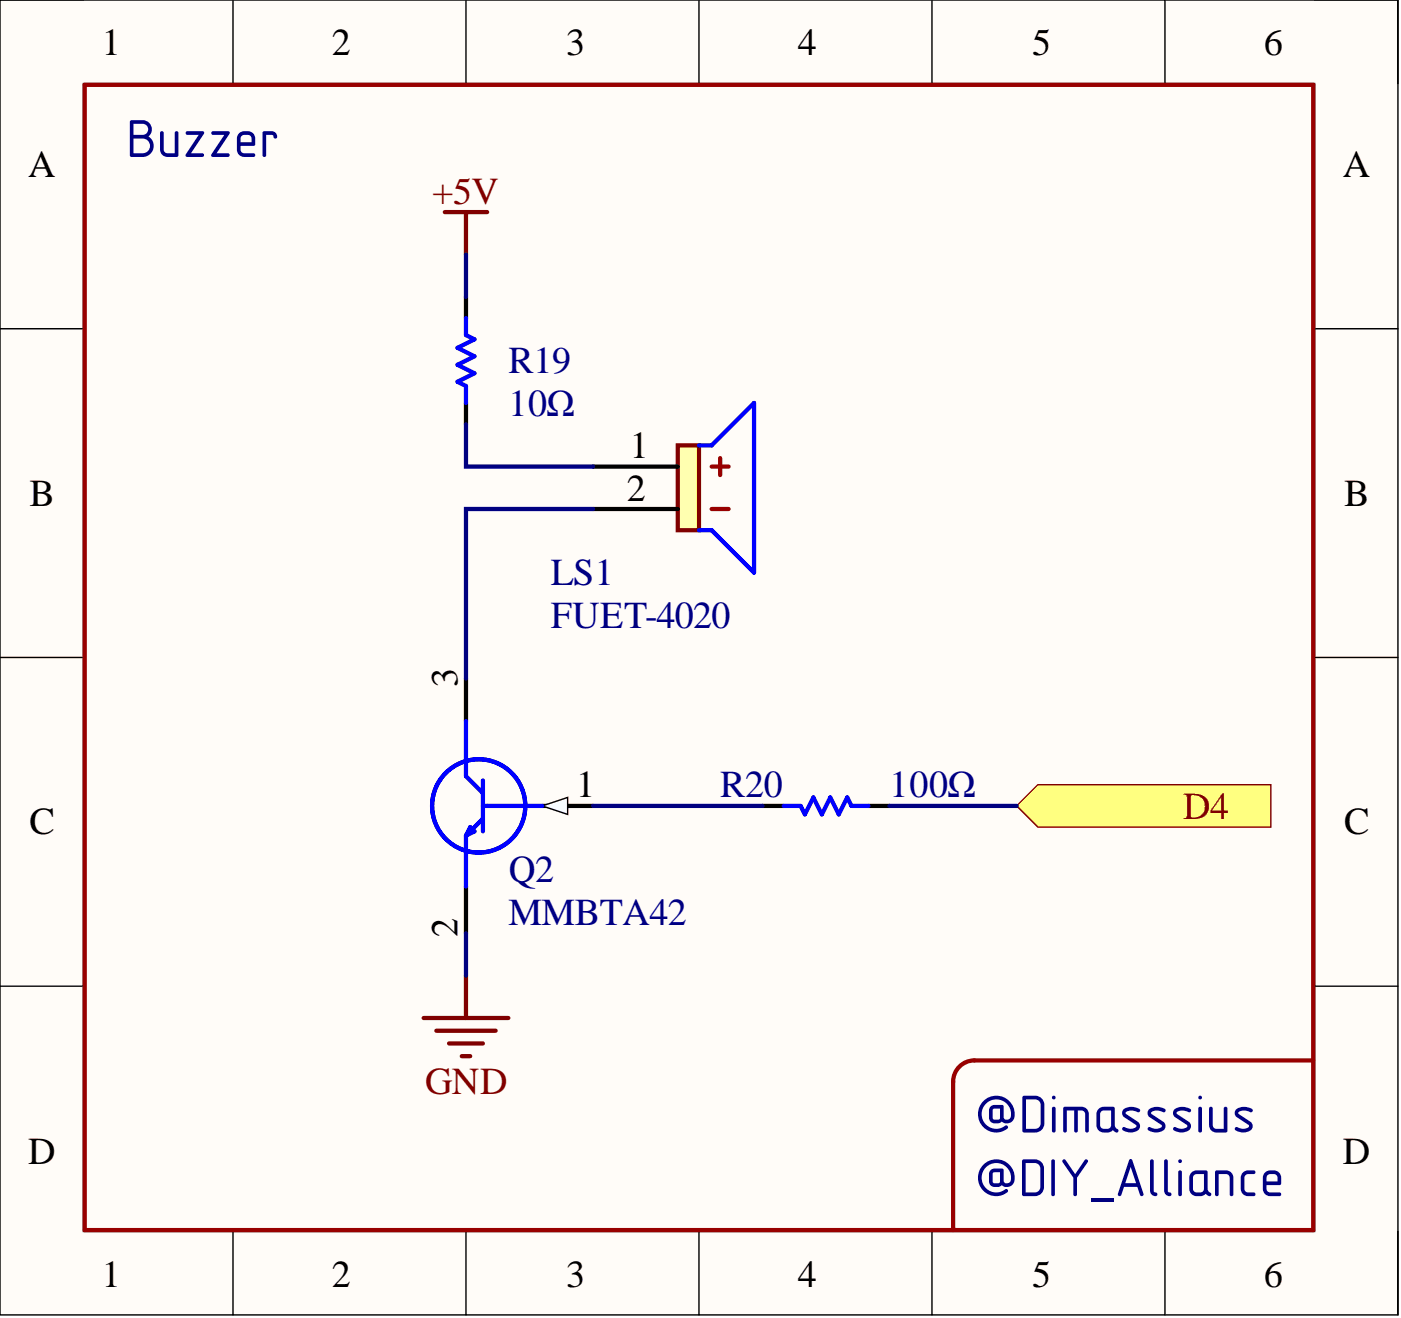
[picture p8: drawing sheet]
<svg xmlns="http://www.w3.org/2000/svg" width="84mm" height="79mm" viewBox="0 0 84 79" stroke-linecap="round" stroke-linejoin="round" font-family="sans-serif">
<defs><g id="words">
<g font-size="3.2" fill="#000080">
<text x="7.6" y="9.4">Buzzer</text>
<text x="58.1" y="67.6">@Dimasssius</text>
<text x="58.1" y="71.4">@DIY_Alliance</text>
</g>
<g font-size="2.3">
<text x="6.1" y="3.3">1</text>
<text x="19.8" y="3.3">2</text>
<text x="33.8" y="3.3">3</text>
<text x="47.6" y="3.3">4</text>
<text x="61.6" y="3.3">5</text>
<text x="75.4" y="3.3">6</text>
<text x="1.7" y="10.5">A</text>
<text x="80.1" y="10.5">A</text>
<text x="37.4" y="29.9">2</text>
<text x="37.6" y="27.3">1</text>
<text x="1.8" y="30.2">B</text>
<text x="80.2" y="30.2">B</text>
<text x="27.3" y="41" transform="rotate(-90 27.3 41)">3</text>
<text x="34.4" y="47.6">1</text>
<text x="1.8" y="49.8">C</text>
<text x="80.2" y="49.8">C</text>
<text x="27.3" y="56" transform="rotate(-90 27.3 56)">2</text>
<text x="1.7" y="69.5">D</text>
<text x="80.1" y="69.5">D</text>
<text x="6.1" y="76.8">1</text>
<text x="19.8" y="76.8">2</text>
<text x="33.8" y="76.8">3</text>
<text x="47.6" y="76.8">4</text>
<text x="61.6" y="76.8">5</text>
<text x="75.4" y="76.8">6</text>
</g>
<g font-size="2.3" fill="#800000">
<text x="25.8" y="12.2">+5V</text>
<text x="70.6" y="48.9">D4</text>
<text x="25.4" y="65.3">GND</text>
</g>
<g font-size="2.3" fill="#000080">
<text x="30.3" y="22.3">R19</text>
<text x="30.3" y="24.8">10Ω</text>
<text x="32.9" y="34.9">LS1</text>
<text x="32.9" y="37.5">FUET-4020</text>
<text x="43" y="47.6">R20</text>
<text x="53.1" y="47.6">100Ω</text>
<text x="30.3" y="52.7">Q2</text>
<text x="30.3" y="55.2">MMBTA42</text>
</g>
</g></defs>
<path d="M0 0h83.4v78.5h-83.4z" fill-rule="evenodd" fill="#fffcf8"/>
<path d="M0 0h83.4v78.5h-83.4z" fill="none" stroke="#000" stroke-width=".08"/>
<path d="M5 5h73.5v68.5h-73.5z" fill-rule="evenodd" fill="#fffcf8"/>
<g fill="none" stroke="#000" stroke-width=".08">
<path d="M0 19.6h5M0 0h5M5 5h73.5v68.5h-73.5zM13.9 0v5M27.8 0v5M41.7 0v5M55.6 0v5M69.5 0v5M78.5 0h4.9v5M78.5 19.6h4.9M0 39.2h5M78.5 39.2h4.9"/>
<path d="M0 58.9h5M78.5 58.9h4.9M13.9 73.5v5M27.8 73.5v5M41.7 73.5v5M55.6 73.5v5M69.5 73.5v5M83.4 73.5v5"/>
</g>
<path d="M40.4 26.6h1.3v5h-1.3z" fill-rule="evenodd" fill="#ffffb0"/>
<path d="M26.5 12.7h2.6M27.8 12.7v2.5M40.4 26.6h1.3v5h-1.3zM27.8 58.2v2.6M25.3 60.8h5M26 61.5h3.6M26.8 62.3h2M27.6 63h.5" fill="none" stroke="#800000" stroke-width=".25"/>
<path d="M35.4 30.4h5M35.4 27.9h5M45.5 48.1h1.3M51.8 48.1h1.3" fill="none" stroke="#000" stroke-width=".25"/>
<path d="M41.7 26.6h.8l2.5-2.5v10.1l-2.5-2.6h-.8M46.8 48.1h1l.2 .5 .5-1 .5 1 .5-1 .6 1 .5-1 .2 .5h1" fill="none" stroke="#00f" stroke-width=".25"/>
<path d="M42.5 27.9h1M42.5 30.4h1M43 27.3v1.1" fill="none" stroke="#980000" stroke-width=".25"/>
<path d="M61.9 46.8h13.9v2.6h-13.9l-1.2-1.3z" fill-rule="evenodd" fill="#ffff80"/>
<path d="M61.9 46.8h13.9v2.6h-13.9l-1.2-1.3z" fill="none" stroke="#800000" stroke-width=".08"/>
<path d="M27.8 40.5v2.5M27.8 52.9v2.8M32.4 48.1h3" fill="none" stroke="#000" stroke-width=".25"/>
<g fill="none" stroke="#00f" stroke-width=".25">
<path d="M27.8 49.9v3"/>
<circle cx="28.6" cy="48.1" r="2.78"/>
</g>
<path d="M32.4 48.1l1.5-.5v1z" fill="#f8fcff"/>
<path d="M32.4 48.1l1.5-.5v1z" fill="none" stroke="#000" stroke-width=".08"/>
<path d="M27.8 19v1l.5 .3-1 .5 1 .5-1 .5 1 .5-1 .5 .5 .2v1.1M27.8 43v3.3l1 1M28.1 49.4l.2 .2-.5 .3zM28.8 48.1h3.6M28.8 48.9l-1 1M28.8 46.6v3" fill="none" stroke="#00f" stroke-width=".25"/>
<path d="M27.8 17.7v1.3M27.8 24.1v1.2" fill="none" stroke="#000" stroke-width=".25"/>
<path d="M27.8 15.2v2.5M27.8 25.3v2.6h7.6M35.4 30.4h-7.6v10.1M27.8 55.7v2.5M35.4 48.1h10.1M53.1 48.1h7.6" fill="none" stroke="#000080" stroke-width=".25"/>
<path d="M5.1 5.1h73.3v68.3h-73.3zM78.4 63.3h-20.3a1.27 1.27 0 0 0-1.2 1.3v8.8" fill="none" stroke="#980000" stroke-width=".25"/>
<use href="#words"/>
</svg>
